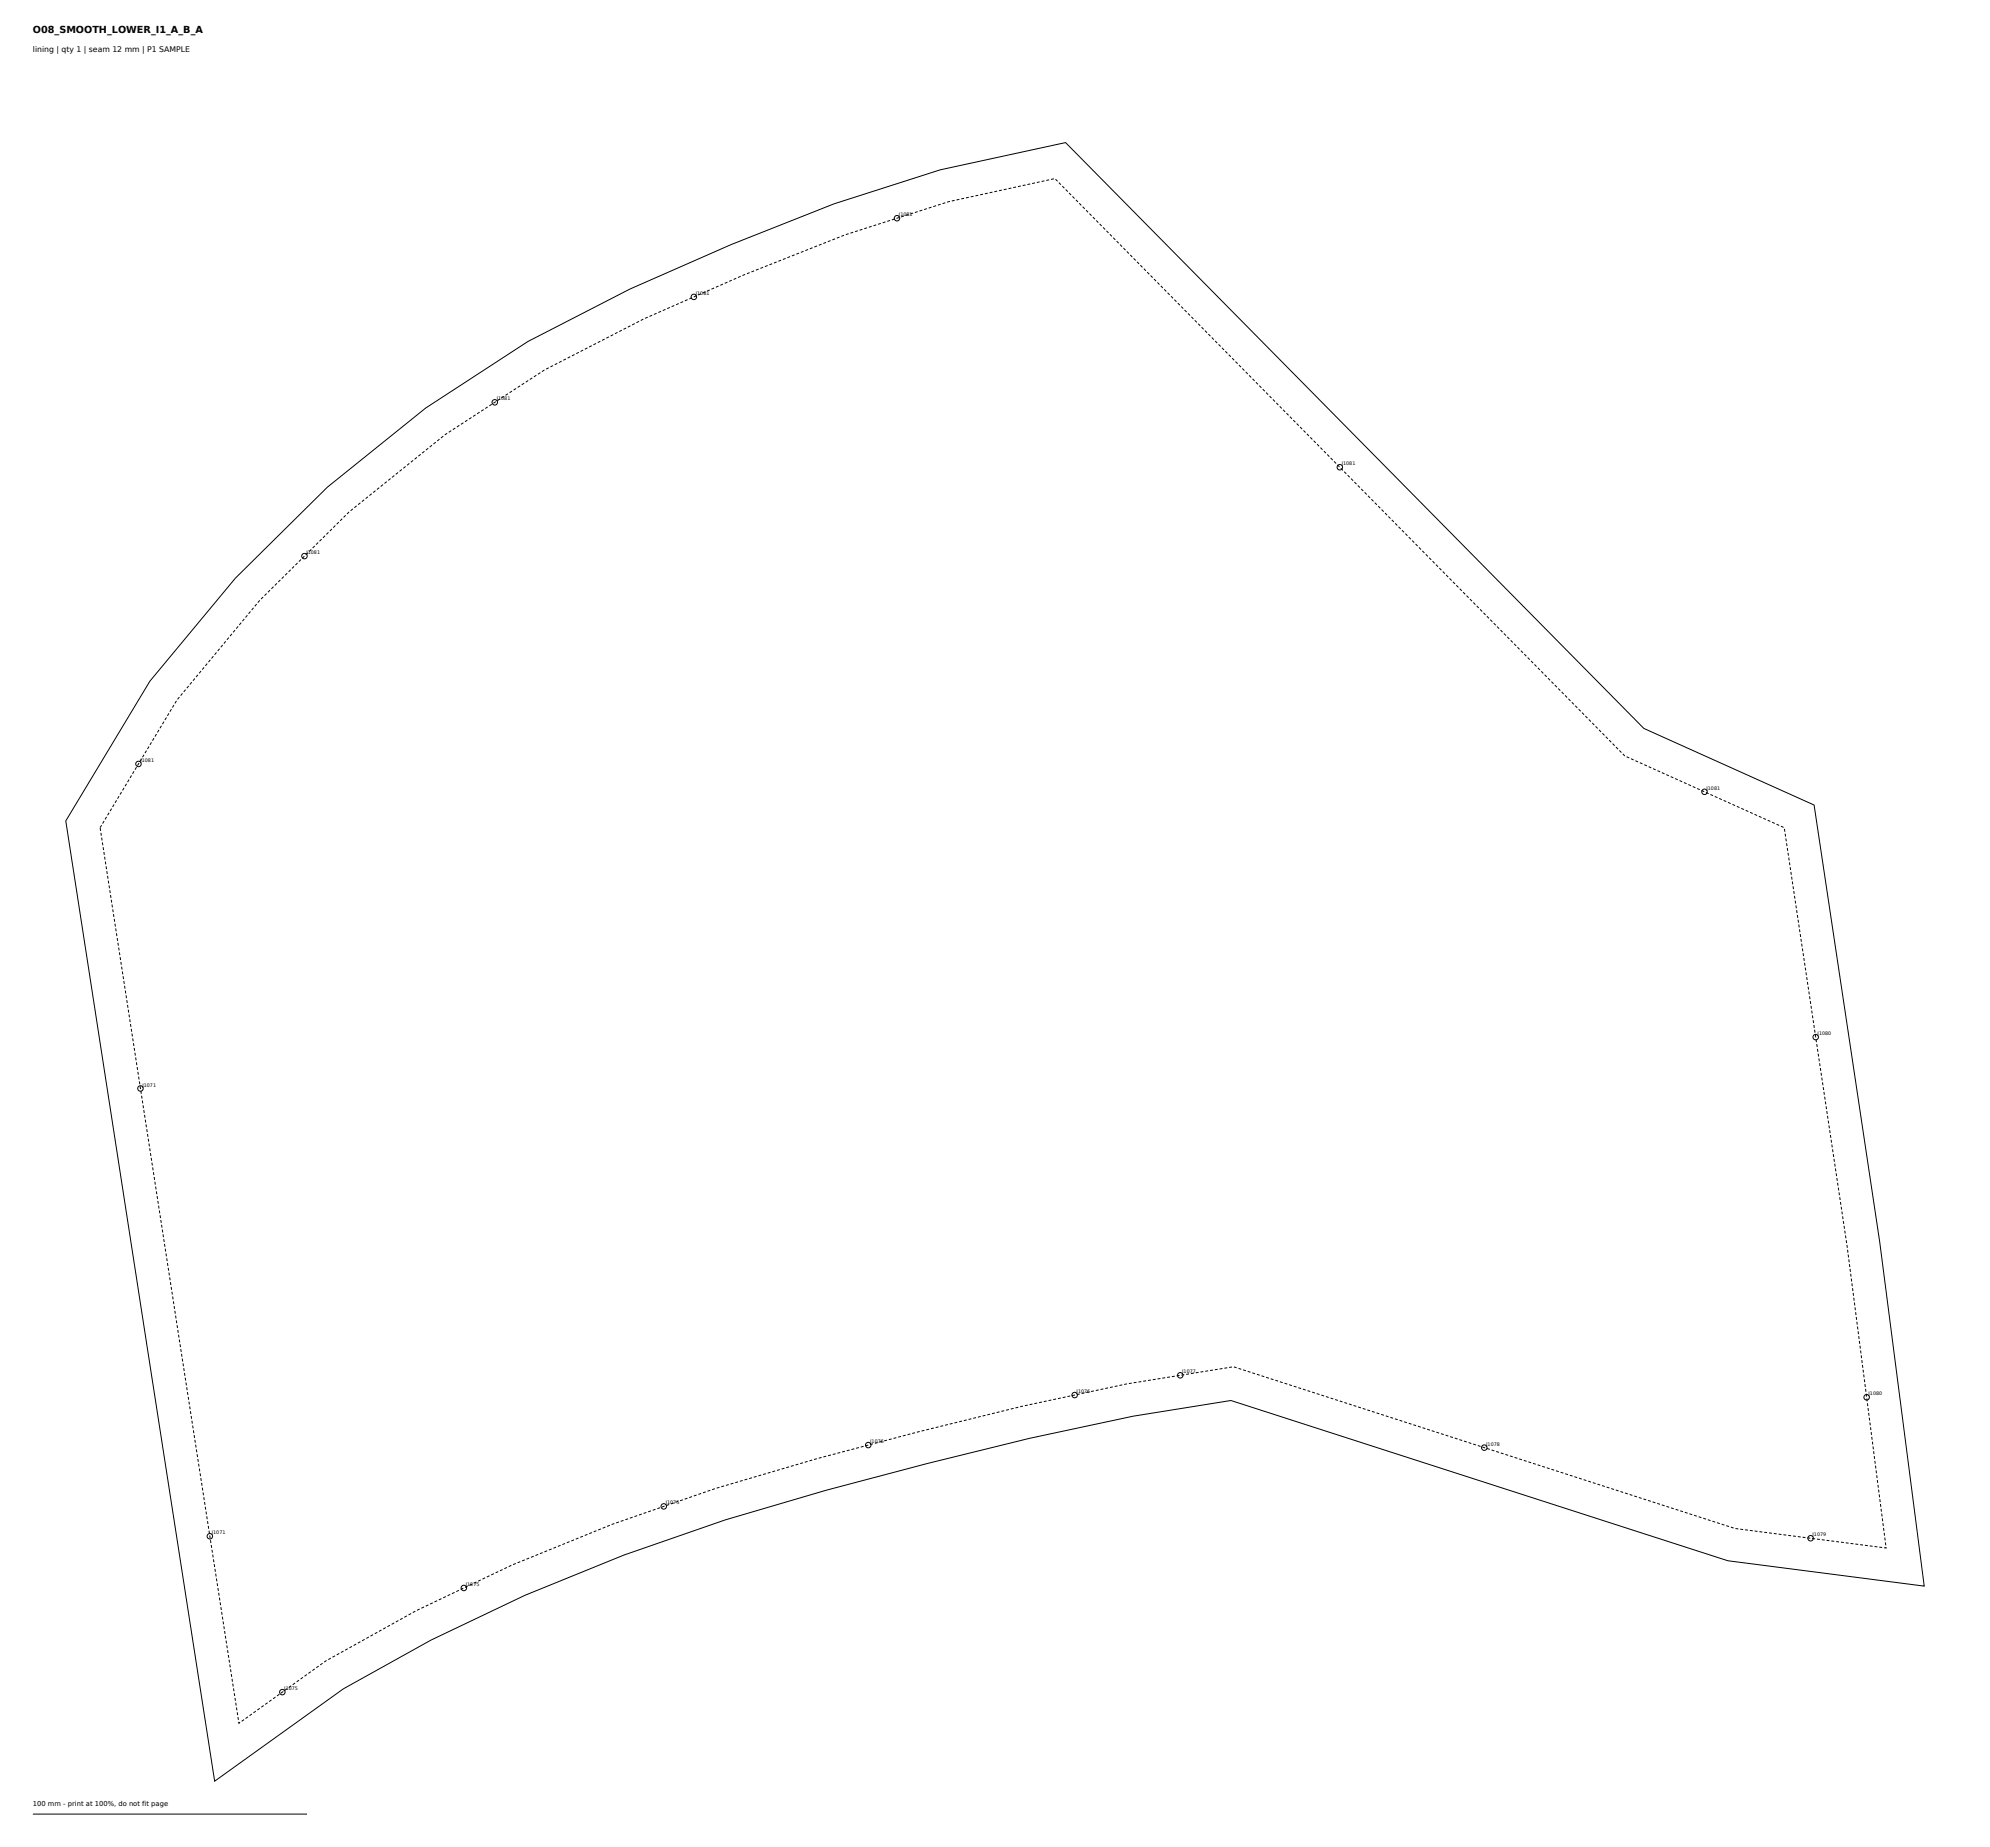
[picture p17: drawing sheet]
<svg xmlns="http://www.w3.org/2000/svg" width="726mm" height="674mm" viewBox="0 0 726 674" stroke-linecap="round" stroke-linejoin="round" font-family="sans-serif">
<defs><g id="words">
<text font-size="3.5" x="12" y="12">O08_SMOOTH_LOWER_I1_A_B_A</text>
<text font-size="2.8" x="12" y="19">lining | qty 1 | seam 12 mm | P1 SAMPLE</text>
<text font-size="2.5" x="12" y="658.6">100 mm - print at 100%, do not fit page</text>
<g font-size="1.8">
<text x="328" y="78.9">J1081</text>
<text x="253.9" y="107.6">J1081</text>
<text x="181.2" y="146">J1081</text>
<text x="489.6" y="169.7">J1081</text>
<text x="111.8" y="202.1">J1081</text>
<text x="51.2" y="277.9">J1081</text>
<text x="622.6" y="288.1">J1081</text>
<text x="663.2" y="377.5">J1080</text>
<text x="52" y="396.3">J1071</text>
<text x="431.3" y="500.9">J1077</text>
<text x="392.8" y="508.1">J1076</text>
<text x="681.8" y="508.9">J1080</text>
<text x="317.5" y="526.3">J1076</text>
<text x="542.3" y="527.2">J1078</text>
<text x="242.9" y="548.7">J1075</text>
<text x="77.3" y="559.6">J1071</text>
<text x="661.3" y="560.3">J1079</text>
<text x="169.9" y="578.4">J1075</text>
<text x="103.7" y="616.4">J1075</text>
</g>
</g></defs>
<g fill="none" stroke="#000" stroke-width=".36">
<path d="M85.9 210.9l33.5-33.2 36-28.9 37.2-24.3 37.2-19.1 36.9-16.2 37.6-14.9 38.8-12.4 45.7-9.9 211 213.7 62.1 27.9 23.9 159.4 16.3 125.4-71.7-9.2-181.3-58.4-35.7 5.7a1662.7 1662.7 0 0 0-148.8 37.8l-37 12.8-36.1 14.7-34.2 16.3-32 17.8-47 33.7-54.3-350.2 30.7-51zM12 661.6h100"/>
<circle cx="327.3" cy="79.6" r="1"/>
<circle cx="253.2" cy="108.3" r="1"/>
<circle cx="180.5" cy="146.7" r="1"/>
<circle cx="488.8" cy="170.4" r="1"/>
<circle cx="111.1" cy="202.8" r="1"/>
<circle cx="50.5" cy="278.6" r="1"/>
<circle cx="621.9" cy="288.8" r="1"/>
<circle cx="662.5" cy="378.2" r="1"/>
<circle cx="51.2" cy="397" r="1"/>
<circle cx="392.1" cy="508.8" r="1"/>
<circle cx="430.6" cy="501.6" r="1"/>
<circle cx="681.1" cy="509.6" r="1"/>
<circle cx="316.8" cy="527" r="1"/>
<circle cx="541.5" cy="527.9" r="1"/>
<circle cx="242.2" cy="549.4" r="1"/>
<circle cx="76.6" cy="560.3" r="1"/>
<circle cx="169.2" cy="579.1" r="1"/>
<circle cx="660.6" cy="561" r="1"/>
<circle cx="103" cy="617.1" r="1"/>
</g>
<path d="M94.7 219l32.7-32.4 35-28.1 36.2-23.6 36.4-18.6 36.3-16 37.1-14.7 37.8-12.1 38.7-8.4 207.9 210.6 58.2 26.2 22.9 152.7 14.3 110-55.2-7.2-183-58.9-38.8 6.2a1676.3 1676.3 0 0 0-150.2 38.2l-37.6 13-36.7 14.9-34.9 16.6-32.9 18.4-31.7 22.7-50.7-326.6 28-46.5z" fill="none" stroke="#000" stroke-width=".36" stroke-dasharray="1.1 .7" stroke-linecap="butt"/>
<use href="#words"/>
</svg>
